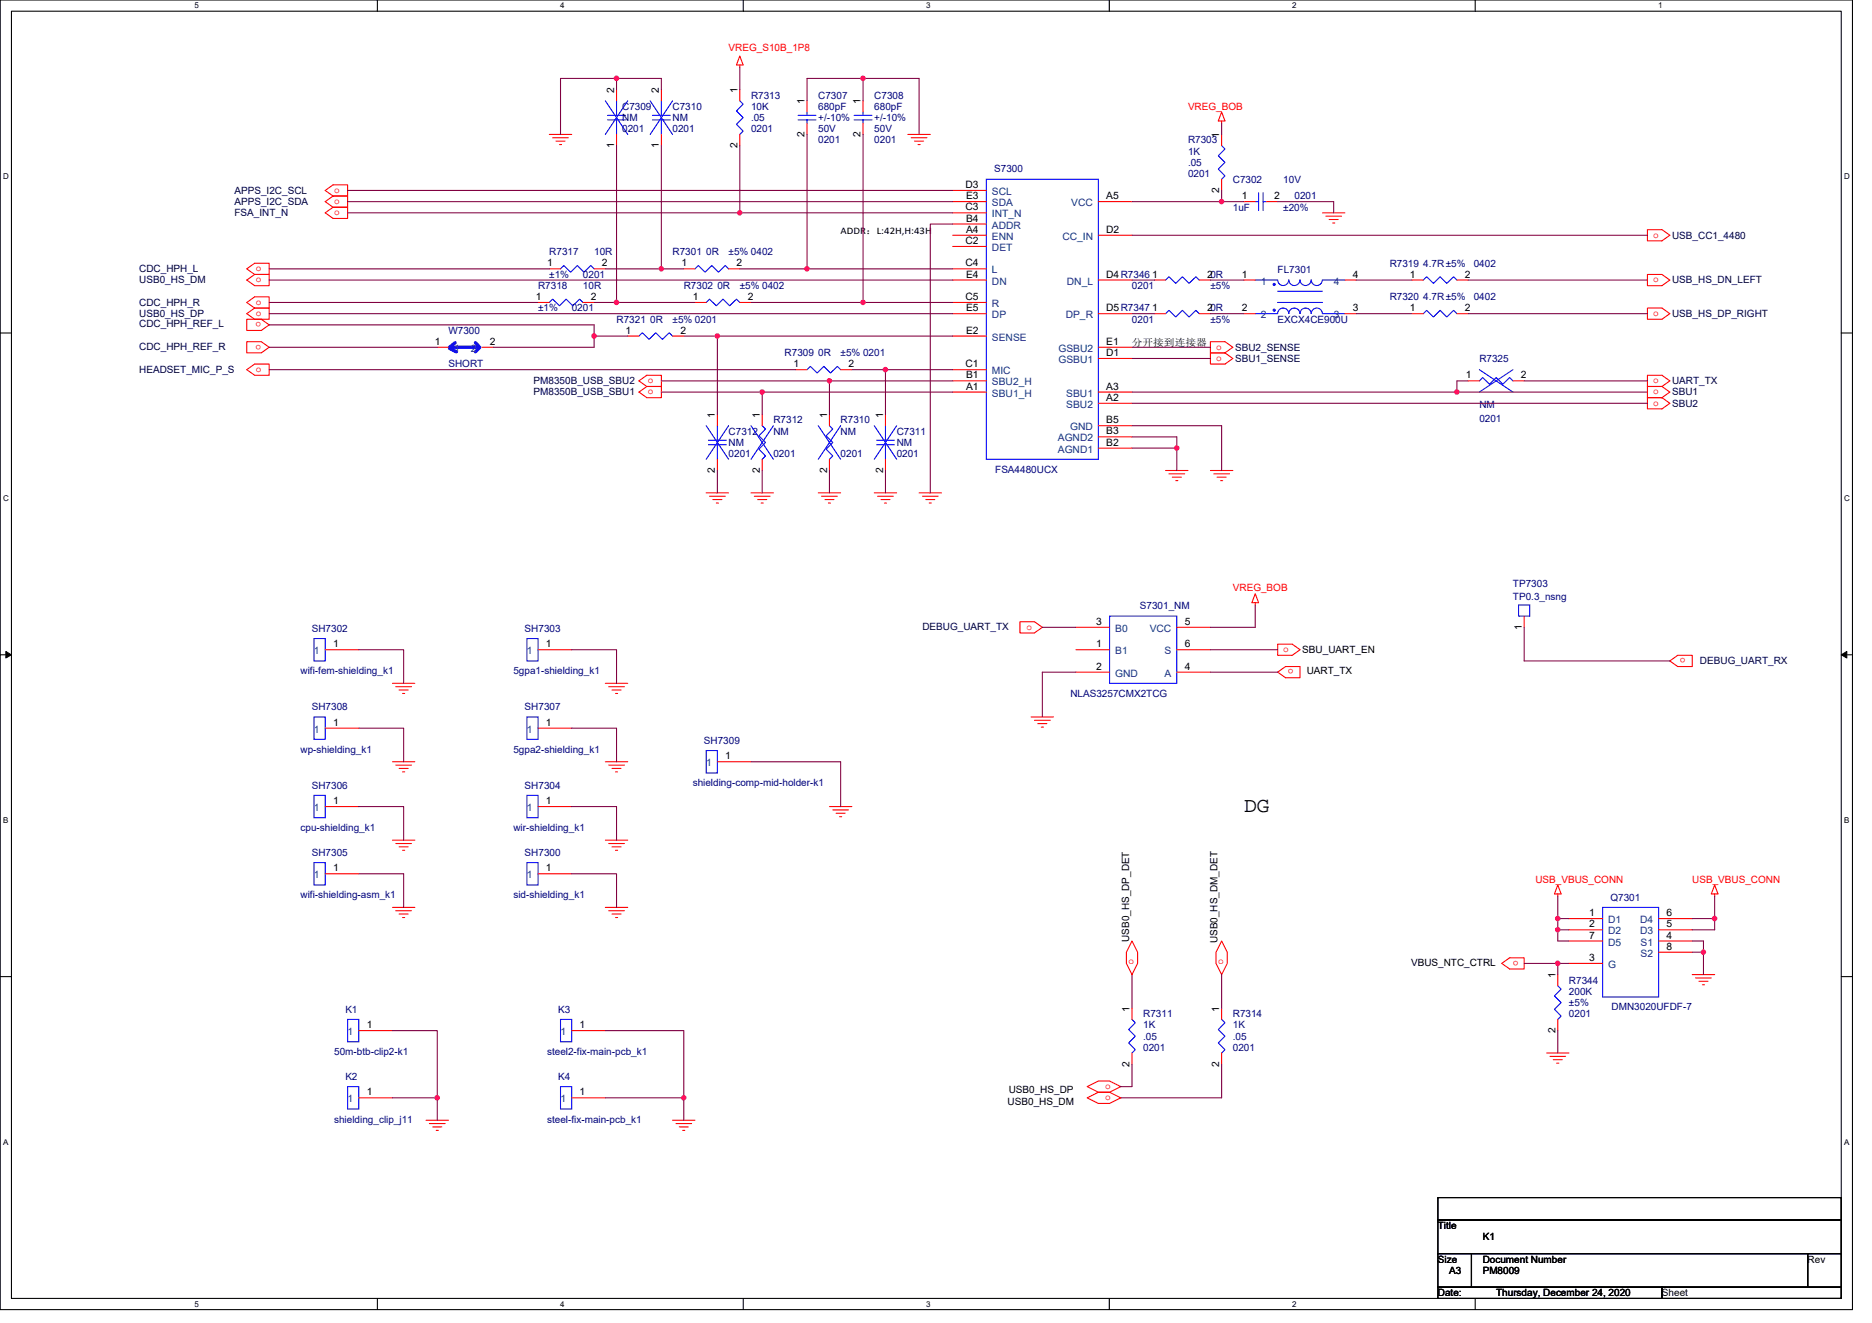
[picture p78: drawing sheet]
<svg xmlns="http://www.w3.org/2000/svg" width="297mm" height="210mm" viewBox="0 0 297 210" stroke-linecap="round" stroke-linejoin="round" font-family="sans-serif">
<defs><g id="words">
<text font-size="3.4" x="197.4" y="128.9">DG</text>
<g font-size="1.6" fill="#f00">
<text x="115.6" y="8.2">VREG_S10B_1P8</text>
<text x="188.5" y="17.4">VREG_BOB</text>
<text x="53" y="30.6">o</text>
<text x="53" y="32.4">o</text>
<text x="53" y="34.1">o</text>
<text x="262.3" y="37.7">o</text>
<text x="40.6" y="43">o</text>
<text x="40.6" y="44.8">o</text>
<text x="262.3" y="44.8">o</text>
<text x="40.6" y="48.4">o</text>
<text x="40.6" y="50.1">o</text>
<text x="41.5" y="51.1" transform="rotate(180 41.5 51.1)">o</text>
<text x="262.3" y="50.1">o</text>
<text x="40.6" y="59">o</text>
<text x="41.5" y="54.7" transform="rotate(180 41.5 54.7)">o</text>
<text x="193" y="55.5">o</text>
<text x="193" y="57.3">o</text>
<text x="102.8" y="60.8">o</text>
<text x="102.8" y="62.6">o</text>
<text x="262.3" y="60.8">o</text>
<text x="262.3" y="62.6">o</text>
<text x="262.3" y="64.4">o</text>
<text x="195.6" y="93.9">VREG_BOB</text>
<text x="162.9" y="99.9">o</text>
<text x="203.6" y="103.5">o</text>
<text x="205.2" y="106.3" transform="rotate(180 205.2 106.3)">o</text>
<text x="267.5" y="104.5" transform="rotate(180 267.5 104.5)">o</text>
<text x="243.6" y="140.1">USB_VBUS_CONN</text>
<text x="268.5" y="140.1">USB_VBUS_CONN</text>
<text x="179.2" y="152.2" transform="rotate(90 179.2 152.2)">o</text>
<text x="193.4" y="152.2" transform="rotate(90 193.4 152.2)">o</text>
<text x="241" y="152.5" transform="rotate(180 241 152.5)">o</text>
<text x="175.3" y="172.8">o</text>
<text x="175.3" y="174.6">o</text>
</g>
<g font-size="1.6">
<text x="97.4" y="14.8" transform="rotate(-90 97.4 14.8)">2</text>
<text x="104.6" y="14.8" transform="rotate(-90 104.6 14.8)">2</text>
<text x="117" y="14.8" transform="rotate(-90 117 14.8)">1</text>
<text x="127.7" y="16.5" transform="rotate(-90 127.7 16.5)">1</text>
<text x="136.6" y="16.5" transform="rotate(-90 136.6 16.5)">1</text>
<text x="97.4" y="23.5" transform="rotate(-90 97.4 23.5)">1</text>
<text x="104.6" y="23.5" transform="rotate(-90 104.6 23.5)">1</text>
<text x="117" y="23.5" transform="rotate(-90 117 23.5)">2</text>
<text x="127.7" y="21.7" transform="rotate(-90 127.7 21.7)">2</text>
<text x="136.6" y="21.7" transform="rotate(-90 136.6 21.7)">2</text>
<text x="193.5" y="21.9" transform="rotate(-90 193.5 21.9)">1</text>
<text x="153.2" y="29.8">D3</text>
<text x="153.2" y="33.4">C3</text>
<text x="153.3" y="35.2">B4</text>
<text x="153.3" y="31.6">E3</text>
<text x="175.5" y="31.6">A5</text>
<text x="193.5" y="30.6" transform="rotate(-90 193.5 30.6)">2</text>
<text x="197" y="31.6">1</text>
<text x="202.2" y="31.6">2</text>
<text x="133.4" y="37.1">ADDR：L:42H,H:43H</text>
<text x="153.2" y="38.7">C2</text>
<text x="153.3" y="37">A4</text>
<text x="175.5" y="37">D2</text>
<text x="85" y="47.6">1</text>
<text x="86.8" y="42.3">1</text>
<text x="93.7" y="47.6">2</text>
<text x="95.5" y="42.3">2</text>
<text x="108.1" y="42.3">1</text>
<text x="109.9" y="47.6">1</text>
<text x="116.9" y="42.3">2</text>
<text x="118.6" y="47.6">2</text>
<text x="153.2" y="42.3">C4</text>
<text x="153.2" y="47.6">C5</text>
<text x="153.3" y="44.1">E4</text>
<text x="175.5" y="44.1">D4R7346</text>
<text x="182.8" y="44.1">1</text>
<text x="191.5" y="44.1">20R</text>
<text x="197" y="44.1">1</text>
<text x="214.6" y="44.1">4</text>
<text x="223.7" y="44.1">1</text>
<text x="232.4" y="44.1">2</text>
<text x="99.2" y="53">1</text>
<text x="108" y="53">2</text>
<text x="153.3" y="53">E2</text>
<text x="153.3" y="49.4">E5</text>
<text x="175.5" y="49.4">D5R7347</text>
<text x="182.8" y="49.4">1</text>
<text x="191.5" y="49.4">20R</text>
<text x="197" y="49.4">2</text>
<text x="214.6" y="49.4">3</text>
<text x="223.7" y="49.4">1</text>
<text x="232.4" y="49.4">2</text>
<text x="69" y="54.7">1</text>
<text x="77.7" y="54.7">2</text>
<text x="125.9" y="58.3">1</text>
<text x="134.6" y="58.3">2</text>
<text x="153.2" y="58.3">C1</text>
<text x="175.5" y="56.5">D1</text>
<text x="175.5" y="54.7">E1</text>
<text x="179.6" y="54.8">分开接到连接器</text>
<text x="153.3" y="61.8">A1</text>
<text x="153.3" y="60.1">B1</text>
<text x="175.5" y="63.6">A2</text>
<text x="175.5" y="61.8">A3</text>
<text x="232.6" y="60.1">1</text>
<text x="241.3" y="60.1">2</text>
<text x="113.4" y="66.3" transform="rotate(-90 113.4 66.3)">1</text>
<text x="120.6" y="66.3" transform="rotate(-90 120.6 66.3)">1</text>
<text x="131.2" y="66.3" transform="rotate(-90 131.2 66.3)">1</text>
<text x="140.1" y="66.3" transform="rotate(-90 140.1 66.3)">1</text>
<text x="175.5" y="67.2">B5</text>
<text x="175.5" y="70.7">B2</text>
<text x="175.5" y="69">B3</text>
<text x="113.4" y="75.1" transform="rotate(-90 113.4 75.1)">2</text>
<text x="120.6" y="75.1" transform="rotate(-90 120.6 75.1)">2</text>
<text x="131.2" y="75.1" transform="rotate(-90 131.2 75.1)">2</text>
<text x="140.1" y="75.1" transform="rotate(-90 140.1 75.1)">2</text>
<text x="173.9" y="99.2">3</text>
<text x="188" y="99.2">5</text>
<text x="241.5" y="99.9" transform="rotate(-90 241.5 99.9)">1</text>
<text x="52.9" y="102.7">1</text>
<text x="86.6" y="102.7">1</text>
<text x="173.9" y="102.7">1</text>
<text x="173.9" y="106.3">2</text>
<text x="188" y="106.3">4</text>
<text x="188" y="102.7">6</text>
<text x="206.6" y="103.7">SBU_UART_EN</text>
<text x="207.3" y="107">UART_TX</text>
<text x="52.9" y="115.2">1</text>
<text x="86.6" y="115.2">1</text>
<text x="115.1" y="120.5">1</text>
<text x="52.9" y="127.6">1</text>
<text x="86.6" y="127.6">1</text>
<text x="52.9" y="138.3">1</text>
<text x="86.6" y="138.3">1</text>
<text x="179.2" y="149.5" transform="rotate(-90 179.2 149.5)">USB0_HS_DP_DET</text>
<text x="193.2" y="149.7" transform="rotate(-90 193.2 149.7)">USB0_HS_DM_DET</text>
<text x="252.2" y="145.4">1</text>
<text x="252.2" y="147.2">2</text>
<text x="252.2" y="149">7</text>
<text x="264.4" y="149">4</text>
<text x="264.4" y="147.2">5</text>
<text x="264.4" y="145.4">6</text>
<text x="223.9" y="153.3">VBUS_NTC_CTRL</text>
<text x="246.8" y="155.2" transform="rotate(-90 246.8 155.2)">1</text>
<text x="252.2" y="152.5">3</text>
<text x="264.4" y="150.7">8</text>
<text x="179.2" y="160.5" transform="rotate(-90 179.2 160.5)">1</text>
<text x="193.5" y="160.5" transform="rotate(-90 193.5 160.5)">1</text>
<text x="58.2" y="163.2">1</text>
<text x="92" y="163.2">1</text>
<text x="246.8" y="164" transform="rotate(-90 246.8 164)">2</text>
<text x="58.2" y="173.9">1</text>
<text x="92" y="173.9">1</text>
<text x="160.1" y="173.5">USB0_HS_DP</text>
<text x="179.2" y="169.3" transform="rotate(-90 179.2 169.3)">2</text>
<text x="193.5" y="169.3" transform="rotate(-90 193.5 169.3)">2</text>
<text x="159.9" y="175.3">USB0_HS_DM</text>
<text x="228.2" y="195.1">Title</text>
<text x="235.3" y="196.8">K1</text>
<text x="228.2" y="200.4">Size</text>
<text x="229.9" y="202.2">A3</text>
<text x="235.3" y="200.4">Document Number</text>
<text x="235.3" y="202.2">PM8009</text>
<text x="286.8" y="200.4">Rev</text>
<text x="228.2" y="205.7">Date:</text>
<text x="237.4" y="205.7">Thursday, December 24, 2020</text>
<text x="263.7" y="205.7">Sheet</text>
</g>
<g font-size="1.6" fill="#000080">
<text x="98.7" y="17.4">C7309</text>
<text x="106.7" y="17.4">C7310</text>
<text x="119.2" y="15.6">R7313</text>
<text x="119.2" y="17.4">10K</text>
<text x="129.8" y="15.6">C7307</text>
<text x="129.8" y="17.4">680pF</text>
<text x="138.7" y="15.6">C7308</text>
<text x="138.7" y="17.4">680pF</text>
<text x="98.7" y="19.2">NM</text>
<text x="98.7" y="21">0201</text>
<text x="106.7" y="19.2">NM</text>
<text x="106.7" y="21">0201</text>
<text x="119.2" y="19.2">.05</text>
<text x="119.2" y="21">0201</text>
<text x="129.8" y="22.8">0201</text>
<text x="129.8" y="21">50V</text>
<text x="129.8" y="19.2">+/-10%</text>
<text x="138.7" y="22.8">0201</text>
<text x="138.7" y="21">50V</text>
<text x="138.7" y="19.2">+/-10%</text>
<text x="188.5" y="22.8">R7303</text>
<text x="157.8" y="27.4">S7300</text>
<text x="188.5" y="24.5">1K</text>
<text x="188.5" y="26.3">.05</text>
<text x="188.5" y="28.1">0201</text>
<text x="195.6" y="29">C7302</text>
<text x="203.6" y="29">10V</text>
<text x="195.6" y="33.4">1uF</text>
<text x="203.6" y="33.4">±20%</text>
<text x="205.4" y="31.6">0201</text>
<text x="87.2" y="40.5">R7317</text>
<text x="94.3" y="40.5">10R</text>
<text x="106.7" y="40.5">R7301 0R</text>
<text x="115.6" y="40.5">±5% 0402</text>
<text x="85.4" y="45.9">R7318</text>
<text x="87.2" y="44.1">±1%</text>
<text x="92.5" y="45.9">10R</text>
<text x="92.5" y="44.1">0201</text>
<text x="108.5" y="45.9">R7302 0R</text>
<text x="117.4" y="45.9">±5% 0402</text>
<text x="179.6" y="45.9">0201</text>
<text x="192.1" y="45.9">±5%</text>
<text x="202.7" y="43.4">FL7301</text>
<text x="220.5" y="47.6">R7320 4.7R±5%</text>
<text x="220.5" y="42.3">R7319 4.7R±5%</text>
<text x="233.8" y="47.6">0402</text>
<text x="233.8" y="42.3">0402</text>
<text x="71.2" y="53">W7300</text>
<text x="85.4" y="49.4">±1%</text>
<text x="90.7" y="49.4">0201</text>
<text x="97.8" y="51.2">R7321 0R</text>
<text x="106.7" y="51.2">±5% 0201</text>
<text x="179.6" y="51.2">0201</text>
<text x="192.1" y="51.2">±5%</text>
<text x="202.7" y="51.2">EXCX4CE900U</text>
<text x="71.2" y="58.3">SHORT</text>
<text x="124.5" y="56.5">R7309 0R</text>
<text x="133.4" y="56.5">±5% 0201</text>
<text x="234.7" y="57.4">R7325</text>
<text x="234.7" y="64.7">NM</text>
<text x="115.6" y="69">C7312</text>
<text x="115.6" y="70.8">NM</text>
<text x="122.7" y="67.2">R7312</text>
<text x="122.7" y="69">NM</text>
<text x="133.4" y="67.2">R7310</text>
<text x="133.4" y="69">NM</text>
<text x="142.3" y="69">C7311</text>
<text x="142.3" y="70.8">NM</text>
<text x="234.7" y="67">0201</text>
<text x="115.6" y="72.5">0201</text>
<text x="122.7" y="72.5">0201</text>
<text x="133.4" y="72.5">0201</text>
<text x="142.3" y="72.5">0201</text>
<text x="157.9" y="75">FSA4480UCX</text>
<text x="240.1" y="93.2">TP7303</text>
<text x="240.1" y="95.3">TP0.3_nsng</text>
<text x="49.5" y="100.3">SH7302</text>
<text x="83.2" y="100.3">SH7303</text>
<text x="180.9" y="96.7">S7301_NM</text>
<text x="47.7" y="107">wifi-fem-shielding_k1</text>
<text x="81.5" y="107">5gpa1-shielding_k1</text>
<text x="49.5" y="112.7">SH7308</text>
<text x="83.2" y="112.7">SH7307</text>
<text x="169.8" y="110.6">NLAS3257CMX2TCG</text>
<text x="47.7" y="119.5">wp-shielding_k1</text>
<text x="81.5" y="119.5">5gpa2-shielding_k1</text>
<text x="111.7" y="118">SH7309</text>
<text x="49.5" y="125.2">SH7306</text>
<text x="83.2" y="125.2">SH7304</text>
<text x="109.9" y="124.8">shielding-comp-mid-holder-k1</text>
<text x="47.7" y="131.9">cpu-shielding_k1</text>
<text x="81.5" y="131.9">wir-shielding_k1</text>
<text x="49.5" y="135.8">SH7305</text>
<text x="83.2" y="135.8">SH7300</text>
<text x="47.7" y="142.6">wifi-shielding-asm_k1</text>
<text x="81.5" y="142.6">sid-shielding_k1</text>
<text x="255.5" y="142.9">Q7301</text>
<text x="54.8" y="160.7">K1</text>
<text x="88.6" y="160.7">K3</text>
<text x="181.4" y="161.4">R7311</text>
<text x="195.6" y="161.4">R7314</text>
<text x="249" y="156.1">R7344</text>
<text x="249" y="157.9">200K</text>
<text x="249" y="159.7">±5%</text>
<text x="249" y="161.4">0201</text>
<text x="255.7" y="160.4">DMN3020UFDF-7</text>
<text x="53" y="167.5">50m-btb-clip2-k1</text>
<text x="86.8" y="167.5">steel2-fix-main-pcb_k1</text>
<text x="181.4" y="163.2">1K</text>
<text x="181.4" y="165">.05</text>
<text x="181.4" y="166.8">0201</text>
<text x="195.6" y="163.2">1K</text>
<text x="195.6" y="165">.05</text>
<text x="195.6" y="166.8">0201</text>
<text x="54.8" y="171.4">K2</text>
<text x="88.6" y="171.4">K4</text>
<text x="53" y="178.2">shielding_clip_j11</text>
<text x="86.8" y="178.2">steel-fix-main-pcb_k1</text>
</g>
<g font-size="1.6" fill="#000040">
<text x="37.2" y="30.8">APPS_I2C_SCL</text>
<text x="37.2" y="32.5">APPS_I2C_SDA</text>
<text x="37.2" y="34.3">FSA_INT_N</text>
<text x="265.3" y="37.9">USB_CC1_4480</text>
<text x="22.1" y="43.2">CDC_HPH_L</text>
<text x="22.1" y="45">USB0_HS_DM</text>
<text x="265.3" y="45">USB_HS_DN_LEFT</text>
<text x="22.1" y="48.5">CDC_HPH_R</text>
<text x="22.1" y="50.3">USB0_HS_DP</text>
<text x="22.1" y="51.9">CDC_HPH_REF_L</text>
<text x="265.3" y="50.3">USB_HS_DP_RIGHT</text>
<text x="22.1" y="55.5">CDC_HPH_REF_R</text>
<text x="22.1" y="59.2">HEADSET_MIC_P_S</text>
<text x="196" y="55.6">SBU2_SENSE</text>
<text x="196" y="57.4">SBU1_SENSE</text>
<text x="84.7" y="61">PM8350B_USB_SBU2</text>
<text x="84.7" y="62.8">PM8350B_USB_SBU1</text>
<text x="265.3" y="61">UART_TX</text>
<text x="265.3" y="62.8">SBU1</text>
<text x="265.3" y="64.5">SBU2</text>
<text x="146.4" y="99.9">DEBUG_UART_TX</text>
<text x="269.7" y="105.4">DEBUG_UART_RX</text>
</g>
<g font-size="1.6" fill="#004080">
<text x="157.4" y="34.5">INT_N</text>
<text x="157.4" y="30.9">SCL</text>
<text x="157.4" y="32.7">SDA</text>
<text x="170" y="32.7">VCC</text>
<text x="157.4" y="38.1">ENN</text>
<text x="157.4" y="36.3">ADDR</text>
<text x="157.4" y="39.8">DET</text>
<text x="168.6" y="38.1">CC_IN</text>
<text x="157.4" y="43.4">L</text>
<text x="157.4" y="45.2">DN</text>
<text x="169.3" y="45.2">DN_L</text>
<text x="200.1" y="45.2">1</text>
<text x="211.6" y="45.2">4</text>
<text x="157.4" y="48.7">R</text>
<text x="157.4" y="50.5">DP</text>
<text x="169.1" y="50.5">DP_R</text>
<text x="200.1" y="50.5">2</text>
<text x="211.6" y="50.5">3</text>
<text x="72" y="55.8">1</text>
<text x="74.7" y="55.8">2</text>
<text x="157.4" y="59.4">MIC</text>
<text x="157.4" y="54.1">SENSE</text>
<text x="167.9" y="57.6">GSBU1</text>
<text x="167.9" y="55.8">GSBU2</text>
<text x="157.4" y="62.9">SBU1_H</text>
<text x="157.4" y="61.2">SBU2_H</text>
<text x="169.2" y="64.7">SBU2</text>
<text x="169.2" y="62.9">SBU1</text>
<text x="167.8" y="71.8">AGND1</text>
<text x="167.8" y="70.1">AGND2</text>
<text x="169.8" y="68.3">GND</text>
<text x="176.9" y="100.3">B0</text>
<text x="182.4" y="100.3">VCC</text>
<text x="49.8" y="103.8">1</text>
<text x="83.6" y="103.8">1</text>
<text x="176.9" y="103.8">B1</text>
<text x="176.9" y="107.4">GND</text>
<text x="184.8" y="107.4">A</text>
<text x="184.8" y="103.8">S</text>
<text x="49.8" y="116.3">1</text>
<text x="83.6" y="116.3">1</text>
<text x="112.1" y="121.6">1</text>
<text x="49.8" y="128.7">1</text>
<text x="83.6" y="128.7">1</text>
<text x="49.8" y="139.4">1</text>
<text x="83.6" y="139.4">1</text>
<text x="255.2" y="146.5">D1</text>
<text x="255.2" y="148.3">D2</text>
<text x="260.2" y="148.3">D3</text>
<text x="260.2" y="146.5">D4</text>
<text x="255.2" y="153.6">G</text>
<text x="255.2" y="150.1">D5</text>
<text x="260.3" y="150.1">S1</text>
<text x="260.3" y="151.8">S2</text>
<text x="55.2" y="164.3">1</text>
<text x="88.9" y="164.3">1</text>
<text x="55.2" y="175">1</text>
<text x="88.9" y="175">1</text>
</g>
<g font-size="1.3">
<text x="30.8" y="1.3">5</text>
<text x="88.9" y="1.3">4</text>
<text x="147" y="1.3">3</text>
<text x="205" y="1.3">2</text>
<text x="263.1" y="1.3">1</text>
<text x=".5" y="28.4">D</text>
<text x="292.6" y="28.4">D</text>
<text x=".5" y="79.5">C</text>
<text x="292.6" y="79.5">C</text>
<text x=".5" y="130.6">B</text>
<text x="292.6" y="130.6">B</text>
<text x=".5" y="181.7">A</text>
<text x="292.6" y="181.7">A</text>
<text x="30.8" y="207.4">5</text>
<text x="88.9" y="207.4">4</text>
<text x="147" y="207.4">3</text>
<text x="205" y="207.4">2</text>
</g>
</g></defs>
<path d="M0 0h293.9v207.9h-293.9zM1.8 1.8h290.4v204.3h-290.4z" fill="none" stroke="#000" stroke-width=".17"/>
<g fill="#fff">
<path d="M30.8 .2h.7v1.4h-.7z"/>
<path d="M30.8 206.3h.7v1.4h-.7z"/>
</g>
<path d="M59.9 0v1.8M59.9 206.1v1.8" fill="none" stroke="#000" stroke-width=".17"/>
<g fill="#fff">
<path d="M88.9 .2h.7v1.4h-.7z"/>
<path d="M88.9 206.3h.7v1.4h-.7z"/>
</g>
<path d="M117.9 0v1.8M117.9 206.1v1.8" fill="none" stroke="#000" stroke-width=".17"/>
<g fill="#fff">
<path d="M147 .2h.7v1.4h-.7z"/>
<path d="M147 206.3h.7v1.4h-.7z"/>
</g>
<path d="M176 0v1.8M176 206.1v1.8" fill="none" stroke="#000" stroke-width=".17"/>
<g fill="#fff">
<path d="M205 .2h.7v1.4h-.7z"/>
<path d="M205 206.3h.7v1.4h-.7z"/>
</g>
<path d="M234.1 0v1.8M234.1 206.1v1.8" fill="none" stroke="#000" stroke-width=".17"/>
<g fill="#fff">
<path d="M263.1 .2h.7v1.4h-.7z"/>
<path d="M.5 27.3h.9v1.4h-.9z"/>
<path d="M292.6 27.3h.9v1.4h-.9z"/>
<path d="M.5 78.4h.9v1.4h-.9z"/>
<path d="M292.6 78.4h.9v1.4h-.9z"/>
</g>
<path d="M0 52.9h1.8M292.2 52.9h1.7" fill="none" stroke="#000" stroke-width=".17"/>
<g fill="#fff">
<path d="M.5 129.5h.8v1.4h-.8z"/>
<path d="M292.6 129.5h.9v1.4h-.9z"/>
</g>
<path d="M0 103.9h1.8M292.2 103.9h1.7" fill="none" stroke="#000" stroke-width=".17"/>
<path d="M.9 103.4l.9 .5-.9 .5zM292.2 103.9l.8-.5v1z" fill="#000" stroke="#000" stroke-width=".16"/>
<g fill="#fff">
<path d="M.5 180.5h.8v1.4h-.8z"/>
<path d="M292.6 180.5h.9v1.4h-.9z"/>
</g>
<path d="M0 155h1.8M292.2 155h1.7M228.2 190.1h64v3.5h-64zM228.2 193.6h64v5.4h-64zM228.2 199h5.3v5.3h-5.3zM233.5 199h53.3v5.3h-53.3zM286.8 199h5.4v5.3h-5.4zM228.2 204.3h35.5v1.8h-35.5zM263.7 204.3h28.5v1.8h-28.5z" fill="none" stroke="#000" stroke-width=".17"/>
<g fill="none" stroke="#f00" stroke-width=".17">
<path d="M97.8 14.2v1.8M104.9 14.2v1.8M117.4 10.3v.4M117.4 14.2v1.8M117.4 8.9l.5 1.4h-1zM128.1 16v1.8M128.1 19.6v1.7M136.9 16v1.8M136.9 19.6v1.7M193.8 17.8l.6 1.4h-1.1zM193.8 19.2v.4M51.6 30.2l1.2-.9h2.4v1.8h-2.4z"/>
<path d="M51.6 33.8l1.2-.9h2.4v1.8h-2.4zM52.8 31.1l-1.2 .9 1.2 .9M52.8 31.1h2.4v1.8h-2.4M87.2 21.3h3.5M87.7 21.9h2.5M88.2 22.4h1.5M88.8 22.9h.3M97.8 21.3v1.8M104.9 21.3v1.8M117.4 21.3v1.8M144.1 21.3h3.5M144.6 21.9h2.5"/>
<path d="M145.1 22.4h1.5M145.7 22.9h.3M151.2 37.3h5.3M151.2 35.6h5.3M151.2 39.1h5.3M151.2 33.8h5.3M151.2 30.2h5.3M151.2 32h5.3M174.3 32h5.3M174.3 37.3h5.3M193.8 21.3v1.8M193.8 28.4v1.8"/>
<path d="M197.4 32h1.8M201 32h1.7M209.8 33.8h3.6M210.4 34.3h2.5M210.9 34.8h1.4M211.5 35.4h.3M261.4 36.4h2.3l1.3 .9-1.3 .9h-2.3zM39.2 42.7l1.2-.9h2.3v1.8h-2.3zM39.2 44.4l1.2-.8h2.3v1.7h-2.3zM39.2 48l1.2-.9h2.3v1.8h-2.3zM39.2 49.8l1.2-.9h2.3v1.8h-2.3zM39.2 58.7l1.2-.9h2.3v1.8h-2.3z"/>
<path d="M39.2 50.7h2.3l1.2 .9-1.2 .9h-2.3zM39.2 54.2h2.3l1.2 .9-1.2 .9h-2.3zM69.4 55.1h1.8M76.5 55.1h1.8M85.4 48h1.8M87.2 42.7h1.7M92.5 48h1.8M94.3 42.7h1.8M99.6 53.3h1.8M106.7 53.3h1.8M108.5 42.7h1.8M110.3 48h1.8"/>
<path d="M115.6 42.7h1.8M117.4 48h1.8M126.3 58.7h1.8M133.4 58.7h1.8M151.2 58.7h5.3M151.2 42.7h5.3M151.2 48h5.3M151.2 53.3h5.3M151.2 44.4h5.3M151.2 49.8h5.3M174.3 56.9h5.3M174.3 44.4h5.3"/>
<path d="M174.3 49.8h5.3M174.3 55.1h5.3M183.2 44.4h1.8M183.2 49.8h1.8M190.3 44.4h1.8M190.3 49.8h1.8M192.1 54.2h2.3l1.2 .9-1.2 .9h-2.3zM192.1 56h2.3l1.2 .9-1.2 .9h-2.3zM197.4 44.4h1.8M197.4 49.8h1.8M213.4 44.4h1.8M213.4 49.8h1.8"/>
<path d="M224.1 49.8h1.7M224.1 44.4h1.7M231.2 49.8h1.8M231.2 44.4h1.8M261.4 43.6h2.3l1.3 .8-1.3 .9h-2.3zM261.4 48.9h2.3l1.3 .9-1.3 .9h-2.3zM261.4 59.6h2.3l1.3 .9-1.3 .8h-2.3zM101.4 60.5l1.2-.9h2.3v1.7h-2.3zM101.4 62.2l1.2-.9h2.3v1.8h-2.3zM112.1 78.2h3.5M112.6 78.8h2.5M113.1 79.3h1.5"/>
<path d="M113.7 79.8h.3M113.8 65.8v1.8M113.8 72.9v1.8M119.2 78.2h3.5M119.7 78.8h2.5M120.2 79.3h1.5M120.8 79.8h.3M120.9 65.8v1.8M120.9 72.9v1.8M129.8 78.2h3.6M130.4 78.8h2.5M130.9 79.3h1.4"/>
<path d="M131.4 79.8h.4M131.6 65.8v1.8M131.6 72.9v1.8M138.7 78.2h3.6M139.3 78.8h2.4M139.8 79.3h1.4M140.3 79.8h.4M140.5 65.8v1.8M140.5 72.9v1.8M145.8 78.2h3.6M146.4 78.8h2.5M146.9 79.3h1.4"/>
<path d="M147.4 79.8h.4M151.2 62.2h5.3M151.2 60.5h5.3M174.3 64h5.3M174.3 62.2h5.3M174.3 71.1h5.3M174.3 69.3h5.3M174.3 67.6h5.3M185 74.7h3.5M185.5 75.2h2.5M186 75.7h1.4M186.6 76.3h.3"/>
<path d="M192.1 74.7h3.5M192.6 75.2h2.5M193.1 75.7h1.5M193.7 76.3h.3M233 60.5h1.7M240.1 60.5h1.7M261.4 63.1h2.3l1.3 .9-1.3 .9h-2.3zM263.7 61.3l1.3 .9-1.3 .9M263.7 61.3h-2.3v1.8h2.3M161.8 98.7h2.3l1.3 .9-1.3 .9h-2.3zM170.7 99.6h5.4M186.7 99.6h5.4"/>
<path d="M199.2 94.2l.5 1.5h-1.1zM199.2 95.7v.3M241.8 97.8v1.8M51.6 103.1h5.3M51.6 115.6h5.3M62.3 108.5h3.5M62.8 109h2.5M63.3 109.5h1.5M63.9 110.1h.3M85.4 103.1h5.3M85.4 115.6h5.3M96.1 108.5h3.5"/>
<path d="M96.6 109h2.5M97.1 109.5h1.4M97.7 110.1h.3M163.6 113.8h3.6M164.1 114.3h2.5M164.7 114.9h1.4M165.2 115.4h.4M170.7 103.1h5.4M170.7 106.7h5.4M186.7 106.7h5.4M186.7 103.1h5.4M202.7 102.2h2.3l1.3 .9-1.3 .9h-2.3z"/>
<path d="M202.7 106.7l1.3-.9h2.3v1.8h-2.3zM265 104.9l1.2-.9h2.3v1.8h-2.3zM51.6 128h5.3M51.6 138.7h5.3M62.3 120.9h3.5M62.3 133.3h3.5M62.8 121.4h2.5M62.8 133.9h2.5M63.3 122h1.5M63.3 134.4h1.5M63.9 122.5h.3M63.9 135h.3"/>
<path d="M85.4 128h5.3M85.4 138.7h5.3M96.1 133.3h3.5M96.1 120.9h3.5M96.6 133.9h2.5M96.6 121.4h2.5M97.1 134.4h1.4M97.1 122h1.4M97.7 135h.3M97.7 122.5h.3M113.8 120.9h5.4M131.6 128h3.6"/>
<path d="M132.1 128.5h2.5M132.7 129.1h1.4M133.2 129.6h.4M62.3 144h3.5M62.8 144.5h2.5M63.3 145.1h1.5M63.9 145.6h.3M96.1 144h3.5M96.6 144.5h2.5M97.1 145.1h1.4M97.7 145.6h.3M179.6 149.4l.9 1.7v1.8l-.9 1.8-.9-1.8v-1.8z"/>
<path d="M193.8 149.4l.9 1.7v1.8l-.9 1.8-.8-1.8v-1.8zM238.3 152.9l1.2-.9h2.3v1.8h-2.3zM247.2 140.5l.5 1.4h-1zM247.2 141.9v.3M247.2 154.7v1.8M249 145.8h5.3M249 147.6h5.3M249 152.9h5.3M249 149.4h5.3M263.2 149.4h5.3M263.2 147.6h5.3M263.2 145.8h5.3"/>
<path d="M263.2 151.1h5.3M268.5 154.7h3.6M269 155.2h2.5M269.6 155.7h1.4M270.1 156.3h.4M272.1 140.5l.5 1.4h-1.1zM272.1 141.9v.3M56.9 163.6h5.4M56.9 174.2h5.4M67.6 177.8h3.6M68.1 178.3h2.5M68.7 178.9h1.4"/>
<path d="M69.2 179.4h.4M90.7 163.6h5.4M90.7 174.2h5.4M106.7 177.8h3.6M107.2 178.3h2.5M107.8 178.9h1.4M108.3 179.4h.4M172.5 172.5l1.8-.9h1.8l1.7 .9-1.7 .9h-1.8zM172.5 174.2l1.8-.8h1.8l1.7 .8-1.7 .9h-1.8zM179.6 160v1.8M179.6 167.1v1.8M193.8 160v1.8"/>
<path d="M193.8 167.1v1.8M245.4 167.1h3.6M245.9 167.7h2.5M246.5 168.2h1.4M247 168.7h.4M247.2 161.8v1.8"/>
</g>
<g fill="none" stroke="#00f" stroke-width=".17">
<path d="M96.1 16l3.5 5.3M96.4 19h2.8M96.4 18.3h2.8M97.8 19v2.3M97.8 16v2.3M99.6 16l-3.5 5.3M103.2 16l3.5 5.3M103.5 19h2.9M103.5 18.3h2.9M104.9 19v2.3M104.9 16v2.3M106.7 16l-3.5 5.3"/>
<path d="M117.4 16l.5 .5-1 1.1 1 1.1-1 1 1 1.1-.5 .5M126.6 18.3h2.9M126.6 19h2.9M128.1 17.8v.5M128.1 19v.6M135.5 18.3h2.9M135.5 19h2.9M136.9 17.8v.5M136.9 19v.6M156.5 28.4h17.8v44.5h-17.8zM193.8 23.1l.6 .5-1.1 1.1 1.1 1.1-1.1 1 1.1 1.1-.6 .5M199.2 32h.5"/>
<path d="M199.7 30.6v2.8M200.4 30.6v2.8M200.4 32h.6M87.2 48l.5-.5 1.1 1 1-1 1.1 1 1.1-1 .5 .5M88.9 42.7l.6-.6 1 1.1 1.1-1.1 1.1 1.1 1-1.1 .6 .6M101.4 53.3l.5-.5 1.1 1.1 1.1-1.1 1 1.1 1.1-1.1 .5 .5M110.3 42.7l.5-.6 1.1 1.1 1-1.1 1.1 1.1 1.1-1.1 .5 .6M112.1 48l.5-.5 1.1 1 1-1 1.1 1 1.1-1 .5 .5M128.1 58.7l.5-.6 1.1 1.1 1-1.1 1.1 1.1 1.1-1.1 .5 .6M185 44.4l.5-.5 1.1 1.1 1-1.1 1.1 1.1 1.1-1.1 .5 .5M185 49.8l.5-.5 1.1 1 1-1 1.1 1 1.1-1 .5 .5M199.2 49.8h3.5"/>
<path d="M199.2 44.4h3.5M202.7 44.4a.89 .89 0 0 0 .9 .9 .89 .89 0 0 0 .9-.9 .88 .88 0 0 0 .9 .9 .88 .88 0 0 0 .9-.9 .89 .89 0 0 0 .9 .9 .89 .89 0 0 0 .8-.9 .89 .89 0 0 0 .9 .9 .89 .89 0 0 0 .9-.9M202.7 46.2h7.1M202.7 48h7.1M209.8 49.8a.89 .89 0 0 0-.9-.9 .89 .89 0 0 0-.9 .9 .89 .89 0 0 0-.8-.9 .89 .89 0 0 0-.9 .9 .88 .88 0 0 0-.9-.9 .88 .88 0 0 0-.9 .9 .89 .89 0 0 0-.9-.9 .89 .89 0 0 0-.9 .9M209.8 49.8h3.6M209.8 44.4h3.6M225.8 49.8l.6-.5 1.1 1 1-1 1.1 1 1-1 .6 .5M225.8 44.4l.6-.5 1.1 1.1 1-1.1 1.1 1.1 1-1.1 .6 .5M234.7 58.7l5.4 3.5M240.1 58.7l-5.4 3.5M112.1 67.6l3.5 5.3"/>
<path d="M112.4 69.9h2.8M112.4 70.6h2.8M113.8 67.6v2.3M113.8 70.6v2.3M115.6 67.6l-3.5 5.3M119.2 67.6l3.5 5.3M120.9 67.6l.6 .5-1.1 1.1 1.1 1-1.1 1.1 1.1 1.1-.6 .5M122.7 67.6l-3.5 5.3M129.8 67.6l3.6 5.3M131.6 67.6l.5 .5-1 1.1 1 1-1 1.1 1 1.1-.5 .5M133.4 67.6l-3.6 5.3M138.7 67.6l3.6 5.3"/>
<path d="M139.1 69.9h2.8M139.1 70.6h2.8M140.5 67.6v2.3M140.5 70.6v2.3M142.3 67.6l-3.6 5.3M234.7 60.5l.6-.6 1 1.1 1.1-1.1 1.1 1.1 1-1.1 .6 .6M176.1 97.8h10.6v10.7h-10.6zM241 96h1.7v1.8h-1.7zM49.8 101.3h1.8v3.6h-1.8zM49.8 113.8h1.8v3.5h-1.8zM83.6 101.3h1.8v3.6h-1.8zM83.6 113.8h1.8v3.5h-1.8z"/>
<path d="M112.1 119.1h1.7v3.6h-1.7zM49.8 126.2h1.8v3.6h-1.8zM49.8 136.9h1.8v3.6h-1.8zM83.6 126.2h1.8v3.6h-1.8zM83.6 136.9h1.8v3.6h-1.8zM247.2 156.5l.5 .5-1 1.1 1 1-1 1.1 1 1.1-.5 .5M254.3 144h8.9v14.2h-8.9zM55.2 161.8h1.7v3.6h-1.7zM55.2 172.5h1.7v3.5h-1.7zM88.9 161.8h1.8v3.6h-1.8zM88.9 172.5h1.8v3.5h-1.8zM179.6 161.8l.5 .5-1 1.1 1 1.1-1 1 1 1.1-.5 .5"/>
<path d="M193.8 161.8l.6 .5-1.1 1.1 1.1 1.1-1.1 1 1.1 1.1-.6 .5"/>
</g>
<path d="M71.3 55.3l1.1 .5M71.7 55.1h3.9M72.2 54.4l-.9 .7M75.4 54.4l.6 .5M76.1 55.1l-.7 .7" fill="none" stroke="#00f" stroke-width=".53"/>
<g fill="#00f" stroke="#00f" stroke-width=".17">
<circle cx="202.2" cy="45.1" r=".17"/>
<circle cx="202.2" cy="49.2" r=".17"/>
</g>
<g fill="none" stroke="#800040" stroke-width=".17">
<path d="M97.8 12.4h-8.9v8.9M97.8 12.4v1.8M97.8 12.4h7.1v1.8M117.4 10.7v3.5M136.9 12.4h-8.8v3.6M136.9 12.4h8.9v8.9M136.9 12.4v3.6M193.8 19.6v1.7M55.2 30.2h96M55.2 32h96M55.2 33.8h62.2M97.8 23.1v24.9"/>
<path d="M104.9 23.1v19.6M117.4 33.8h33.8M117.4 23.1v10.7M128.1 21.3v21.4M136.9 21.3v26.7M151.2 35.6h-3.6v42.6M179.6 37.3h81.8M179.6 32h14.2M193.8 30.2v1.8M193.8 32h3.6M202.7 32h8.9v1.8M42.7 51.6h51.6v1.7"/>
<path d="M42.7 58.7h83.6M42.7 42.7h44.5M42.7 44.4h108.5M42.7 49.8h108.5M42.7 55.1h26.7M42.7 48h42.7M94.3 53.3v1.8h-16M94.3 48h3.5M94.3 53.3h5.3M96.1 42.7h8.8M97.8 48h12.5M104.9 42.7h3.6"/>
<path d="M108.5 53.3h5.3M113.8 53.3h37.4M113.8 53.3v12.5M117.4 42.7h10.7M119.2 48h17.7M128.1 42.7h23.1M135.2 58.7h5.3M136.9 48h14.3M140.5 58.7h10.7M140.5 58.7v7.1M179.6 44.4h3.6M179.6 49.8h3.6"/>
<path d="M179.6 55.1h12.5M179.6 56.9h12.5M192.1 44.4h5.3M192.1 49.8h5.3M215.2 49.8h8.9M215.2 44.4h8.9M233 44.4h28.4M233 49.8h28.4M104.9 62.2h16M104.9 60.5h26.7M113.8 74.7v3.5M120.9 74.7v3.5"/>
<path d="M120.9 62.2h30.3M120.9 62.2v3.6M131.6 74.7v3.5M131.6 60.5h19.6M131.6 60.5v5.3M140.5 74.7v3.5M179.6 67.6h14.2v7.1M179.6 62.2h51.6M179.6 64h81.8M179.6 69.3h7.1v1.8M179.6 71.1h7.1M186.7 71.1v3.6"/>
<path d="M231.2 62.2h30.2M233 60.5h-1.8v1.7M241.8 60.5h19.6M165.4 99.6h5.3M199.2 96v3.6h-7.1M241.8 99.6v5.3h23.2M56.9 103.1h7.1v5.4M56.9 115.6h7.1v5.3M90.7 115.6h7.1v5.3M90.7 103.1h7.1v5.4M170.7 106.7h-5.3v7.1M192.1 103.1h10.6"/>
<path d="M192.1 106.7h10.6M56.9 138.7h7.1v5.3M56.9 128h7.1v5.4M90.7 138.7h7.1v5.3M90.7 128h7.1v5.4M119.2 120.9h14.2v7.1M179.6 154.7v5.3M193.8 154.7v5.3M241.8 152.9h5.4M247.2 142.2v3.6M247.2 145.8h1.8M247.2 147.6h1.8"/>
<path d="M247.2 152.9h1.8M247.2 145.8v1.8M247.2 147.6v1.8h1.8M247.2 152.9v1.8M268.5 149.4h1.8v1.7M268.5 151.1h1.8M268.5 145.8h3.6M270.3 151.1v3.6M272.1 142.2v3.6M272.1 145.8v1.8h-3.6M62.3 163.6h7.1v10.6M62.3 174.2h7.1v3.6"/>
<path d="M96.1 163.6h12.4v10.6M96.1 174.2h12.4M108.5 174.2v3.6M179.6 168.9v3.6h-1.8M193.8 168.9v5.3h-16M247.2 163.6v3.5"/>
</g>
<g fill="#f0f" stroke="#f0f" stroke-width=".17">
<circle cx="97.8" cy="12.4" r=".35"/>
<circle cx="97.8" cy="48" r=".35"/>
<circle cx="104.9" cy="42.7" r=".35"/>
<circle cx="193.8" cy="32" r=".35"/>
<circle cx="117.4" cy="33.8" r=".35"/>
<circle cx="128" cy="42.7" r=".35"/>
<circle cx="136.9" cy="48" r=".35"/>
<circle cx="94.3" cy="53.3" r=".35"/>
<circle cx="113.8" cy="53.3" r=".35"/>
<circle cx="140.5" cy="58.7" r=".35"/>
<circle cx="131.6" cy="60.4" r=".35"/>
<circle cx="120.9" cy="62.2" r=".35"/>
<circle cx="231.2" cy="62.2" r=".35"/>
<circle cx="186.7" cy="71.1" r=".35"/>
<circle cx="247.2" cy="145.8" r=".35"/>
<circle cx="272.1" cy="145.8" r=".35"/>
<circle cx="247.2" cy="147.6" r=".35"/>
<circle cx="270.3" cy="151.1" r=".35"/>
<circle cx="247.2" cy="152.9" r=".35"/>
<circle cx="136.9" cy="12.4" r=".35"/>
<circle cx="69.4" cy="174.2" r=".35"/>
<circle cx="108.5" cy="174.2" r=".35"/>
</g>
<use href="#words"/>
</svg>
